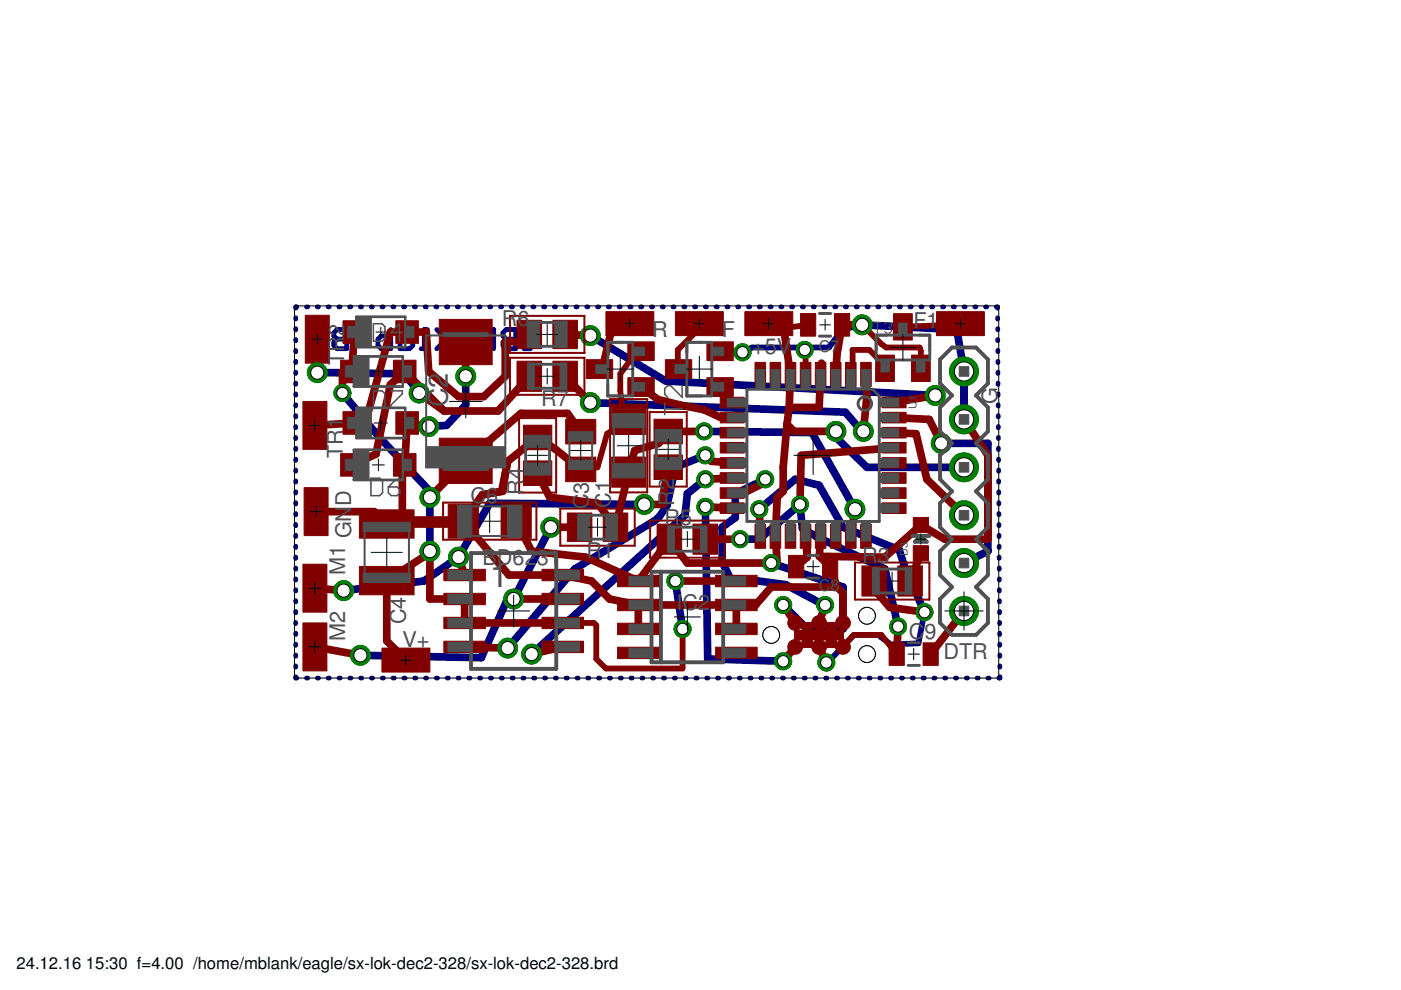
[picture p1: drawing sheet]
<svg xmlns="http://www.w3.org/2000/svg" width="297mm" height="210mm" viewBox="0 0 297 210" stroke-linecap="round" stroke-linejoin="round" font-family="sans-serif">
<defs><g id="words">
<text font-size="7.2" fill="#505050" x="103.8" y="124.5">1</text>
<text font-size="5.7" fill="#505050" x="94.9" y="86.4" transform="rotate(-90 94.9 86.4)">C2</text>
<g font-size="4.6" fill="#505050">
<text x="73" y="71.2" transform="rotate(-90 73 71.2)">2</text>
<text x="106.4" y="69.1">R</text>
<text x="109.7" y="69.1">6</text>
<text x="138.3" y="71.5">R</text>
<text x="153" y="71.5">F</text>
<text x="193.6" y="69.5">F1</text>
<text x="73" y="77.3" transform="rotate(-90 73 77.3)">TR</text>
<text x="159.5" y="75.1">+5V</text>
<text x="114.7" y="86.1">R7</text>
<text x="211.5" y="85.6" transform="rotate(-90 211.5 85.6)">G</text>
<text x="72.7" y="97.1" transform="rotate(-90 72.7 97.1)">TR1</text>
<text x="74.5" y="107.3" transform="rotate(-90 74.5 107.3)">D</text>
<text x="99.8" y="106.7">C6</text>
<text x="110.9" y="104.9" transform="rotate(-90 110.9 104.9)">R4</text>
<text x="124.9" y="108" transform="rotate(-90 124.9 108)">C3</text>
<text x="129.5" y="107.7" transform="rotate(-90 129.5 107.7)">C</text>
<text x="129.5" y="104.4" transform="rotate(-90 129.5 104.4)">1</text>
<text x="142.9" y="107.2" transform="rotate(-90 142.9 107.2)">R2</text>
<text x="140.9" y="111.2">R5</text>
<text x="74.5" y="114.2" transform="rotate(-90 74.5 114.2)">GN</text>
<text x="102.3" y="119.9">BD6231</text>
<text x="124.4" y="118.3">R1</text>
<text x="182.8" y="119.4">R3</text>
<text x="73.2" y="121.9" transform="rotate(-90 73.2 121.9)">M1</text>
<text x="143.4" y="129.3">IC2</text>
<text x="73.2" y="135.8" transform="rotate(-90 73.2 135.8)">M2</text>
<text x="85.3" y="137.3">V+</text>
<text x="86.1" y="132.3" transform="rotate(-90 86.1 132.3)">C4</text>
<text x="192.7" y="135.4">C9</text>
<text x="200" y="139.7">DTR</text>
</g>
<g font-size="3.5">
<text x="3.5" y="205.4">24.12.16</text>
<text x="18.2" y="205.4">15:30 f=4.00 /home/mblank/eagle/sx-lok-dec2-328/sx-lok-dec2-328.brd</text>
</g>
<g font-size="3.4" fill="#505050">
<text x="173.6" y="74.6">C7</text>
<text x="173.6" y="125.4">C8</text>
</g>
<g font-size="2.3" fill="#505050">
<text x="194.3" y="86.8" transform="rotate(-90 194.3 86.8)">U1</text>
<text x="192.5" y="117.9" transform="rotate(-90 192.5 117.9)">D3</text>
</g>
</g></defs>
<g fill="none" stroke="#000080" stroke-width="1">
<path d="M62.7 67.4v.2M62.7 69.7v.3M62.7 72v.3M62.7 74.3v.3M62.7 76.6v.3M62.7 78.9v.3M62.9 65.1h-.2v.2M65 65.1h.2M66.8 69.9h2v4h-2l-.7-.6v-.7l.7-.7-.7-.7v-.7zM66.8 71.9h2M67.3 65.1h.2M69.6 65.1h.2"/>
<path d="M70.8 70.5l.7-.6h2v4h-2l-.7-.6v-.7l.7-.7-.7-.7zM71.5 71.9h2M71.8 65.1h.3M74.1 65.1h.3M76.4 65.1h.3M78.7 65.1h.3M81 65.1h.2M82.8 69.9v4h-2l-.7-.6v-1.4l.7-.7h2M83.3 65.1h.2M84.8 71.2v2.7h2l.7-.6v-2.1M85.6 65.1h.2M87.8 65.1h.3"/>
<path d="M89.3 73.9h1.3M90.1 65.1h.3M90.6 69.9h-.6v4M92.4 65.1h.2M92.6 69.9l2.7 2.7M94.6 71.9l-2 2M94.7 65.1h.2M95.3 69.9v4M97 65.1h.2M99.3 65.1h.2M101.5 65.1h.3M102 73.9v-4l1.3 1.3 1.4-1.3v4"/>
<path d="M103.8 65.1h.3M106.1 65.1h.3M106.6 70.5l.7-.6h2v4h-2l-.7-.6v-.7l.7-.7-.7-.7zM107.3 71.9h2M108.4 65.1h.2M110.7 65.1h.2M111.1 73.9h1.4M111.1 69.9h1.4M111.8 69.9v4M113 65.1h.2M115.3 65.1h.2M117.5 65.1h.3"/>
<path d="M119.8 65.1h.3M122.1 65.1h.3M124.4 65.1h.3M126.7 65.1h.2M129 65.1h.2M131.3 65.1h.2M133.5 65.1h.3M135.8 65.1h.3M138.1 65.1h.3M140.4 65.1h.3M142.7 65.1h.2M145 65.1h.2"/>
<path d="M147.3 65.1h.2M149.5 65.1h.3M151.8 65.1h.3M154.1 65.1h.3M156.4 65.1h.3M158.7 65.1h.2M161 65.1h.2M163.3 65.1h.2M165.5 65.1h.3M167.8 65.1h.3M170.1 65.1h.3M172.4 65.1h.3"/>
<path d="M174.7 65.1h.2M177 65.1h.2M179.2 65.1h.3M181.5 65.1h.3M183.8 65.1h.3M186.1 65.1h.3M188.4 65.1h.2M190.7 65.1h.2M193 65.1h.2M195.2 65.1h.3M197.5 65.1h.3M199.8 65.1h.3"/>
<path d="M202.1 65.1h.3M204.4 65.1h.2M206.7 65.1h.2M209 65.1h.2M211.2 65.1h.3v.2M211.5 67.4v.2M211.5 69.7v.3M211.5 72v.3M211.6 74.3v.3M211.6 76.6v.3M211.6 78.9v.3M62.7 81.2v.3"/>
<path d="M62.7 83.5v.3M62.7 85.8v.3M62.7 88.1v.3M62.7 90.4v.3M62.7 92.7v.3M62.7 95v.3M62.7 97.3v.3M62.7 99.7v.2M211.6 81.2v.3M211.6 83.5v.3M211.6 85.8v.3M211.6 88.1v.3"/>
<path d="M211.7 90.4v.3M211.7 92.7v.3M211.7 95v.3M211.7 97.3v.3M211.7 99.7v.2M62.7 102v.2M62.7 104.3v.2M62.7 106.6v.2M62.7 108.9v.3M62.7 111.2v.3M62.7 113.5v.3M62.7 115.8v.3"/>
<path d="M62.7 118.1v.3M211.7 102v.2M211.8 104.3v.2M211.8 106.6v.2M211.8 108.9v.3M211.8 111.2v.3M211.8 113.5v.3M211.8 115.8v.3M211.8 118.1v.3M62.7 120.4v.3M62.7 122.7v.3M62.7 125v.3"/>
<path d="M62.7 127.3v.3M62.7 129.6v.3M62.7 132v.2M62.7 134.3v.2M62.7 136.6v.2M62.7 138.9v.2M211.9 120.4v.3M211.9 122.7v.3M211.9 125v.3M211.9 127.3v.3M211.9 129.6v.3M211.9 132v.2"/>
<path d="M211.9 134.3v.2M212 136.6v.2M212 138.9v.2M62.7 143.5v.3h.2M62.7 141.2v.3M65 143.8h.3M67.3 143.8h.2M69.6 143.8h.2M71.9 143.8h.2M74.2 143.8h.2M76.5 143.8h.2M78.7 143.8h.3"/>
<path d="M81 143.8h.3M83.3 143.8h.3M85.6 143.8h.3M87.9 143.8h.3M90.2 143.8h.3M92.5 143.8h.3M94.8 143.8h.3M97.1 143.8h.2M99.4 143.8h.3M101.7 143.8h.2M104 143.8h.2M106.3 143.8h.2"/>
<path d="M108.6 143.8h.2M110.8 143.8h.3M113.1 143.8h.3M115.4 143.8h.3M117.7 143.8h.3M120 143.8h.3M122.3 143.8h.3M124.6 143.8h.3M126.9 143.8h.3M129.2 143.8h.3M131.5 143.8h.2M133.8 143.8h.2"/>
<path d="M136.1 143.8h.2M138.4 143.8h.2M140.7 143.8h.2M143 143.8h.2M145.2 143.8h.3M147.5 143.8h.3M149.8 143.8h.3M152.1 143.8h.3M154.4 143.8h.3M156.7 143.8h.3M159 143.8h.3M161.3 143.8h.3"/>
<path d="M163.6 143.8h.3M165.9 143.8h.2M168.2 143.8h.2M170.5 143.8h.2M172.8 143.8h.2M175 143.8h.3M177.4 143.8h.2M179.6 143.8h.3M181.9 143.8h.3M184.2 143.8h.3M186.5 143.8h.3M188.8 143.8h.3"/>
<path d="M191.1 143.8h.3M193.4 143.8h.3M195.7 143.8h.3M198 143.8h.2M200.3 143.8h.2M202.6 143.8h.2M204.9 143.8h.2M207.2 143.8h.2M209.4 143.8h.3M212 141.2v.3M212 143.5v.3h-.2"/>
</g>
<g fill="none" stroke="#000080" stroke-width="1.6">
<path d="M67.3 79l18.5 .3 3.1 4M98.7 79.8v6.1l-4 4.3-3.8 .2M125.2 71.2l16 9.6 57.1 3M182.8 68.9l20.1 1 1.5 8.9v10.1M72.6 83.3l7.6 9.2 10.9 11.7v12.7M125.2 85.4l54 2 3.1 3.6 .7 .5M149.3 91.5l22.8 .2 9.2 16.3M149.5 96.5l-6.3 2.6-1.8 8.1-1.8 2.5-1 .8-16.7 10.1-14.3 16.8M177.2 91.5v1.2l6.6 6.4h20.6M199.6 94h9.9v22.9l-5.1 2.5M116.8 111.8l-7.9 15.2-1.5 .5-5.4 11.9-25.6-.5M136.6 107l-32.8-.3-6.6 11.4-7.3 5.1-17 2"/>
<path d="M149.5 107.5l.6 32.2 16 .5M149.5 101.6l-3.8 3.1-.5 4.5-32.5 29.5M156.9 114.3h4.1l8.6-7.3 .5 5 3.1 1.8 14.4 6.8 2.8 12.2M161 108l7.6-6.4 5.1 1.3 5 8.9 12 4.8 1 3.3 4.3 9.9M162.2 101.6l-6.3 3.1v5l-2.8 2.1v7.3l1.8 3.6 4 .2 7.7 1.1 8.1 4.3h.2M163.5 119.4l15.2 5.1v8.8h-7.6l-5-5M143.2 123.2l1.5 10.1"/>
</g>
<path d="M170.6 73.7v.5M182.8 68.9l-4.3 1-2.8 3.8h-16.3l-2 1M196 129.8l-1.3 6.6-5.8 .3-2.5-2.1h-5.4l-4.8 5.1-1 .8" fill="none" stroke="#000080" stroke-width="1.2"/>
<circle cx="204.4" cy="129.5" r="3" fill="#008000" stroke="#008000" stroke-width=".21"/>
<circle cx="204.4" cy="129.5" r="2.03" fill="#fff" stroke="#000" stroke-width=".21"/>
<circle cx="204.4" cy="119.4" r="3" fill="#008000" stroke="#008000" stroke-width=".21"/>
<circle cx="204.4" cy="119.4" r="2.03" fill="#fff" stroke="#000" stroke-width=".21"/>
<circle cx="204.4" cy="109.2" r="3" fill="#008000" stroke="#008000" stroke-width=".21"/>
<circle cx="204.4" cy="109.2" r="2.03" fill="#fff" stroke="#000" stroke-width=".21"/>
<circle cx="204.4" cy="99.1" r="3" fill="#008000" stroke="#008000" stroke-width=".21"/>
<circle cx="204.4" cy="99.1" r="2.03" fill="#fff" stroke="#000" stroke-width=".21"/>
<circle cx="204.4" cy="88.9" r="3" fill="#008000" stroke="#008000" stroke-width=".21"/>
<circle cx="204.4" cy="88.9" r="2.03" fill="#fff" stroke="#000" stroke-width=".21"/>
<circle cx="204.4" cy="78.8" r="3" fill="#008000" stroke="#008000" stroke-width=".21"/>
<circle cx="204.4" cy="78.8" r="2.03" fill="#fff" stroke="#000" stroke-width=".21"/>
<circle cx="98.7" cy="79.8" r="2.1" fill="#008000" stroke="#008000" stroke-width=".21"/>
<circle cx="98.7" cy="79.8" r="1.4" fill="#fff" stroke="#000" stroke-width=".21"/>
<circle cx="90.9" cy="90.4" r="2.1" fill="#008000" stroke="#008000" stroke-width=".21"/>
<circle cx="90.9" cy="90.4" r="1.4" fill="#fff" stroke="#000" stroke-width=".21"/>
<circle cx="182.8" cy="68.9" r="2.1" fill="#008000" stroke="#008000" stroke-width=".21"/>
<circle cx="182.8" cy="68.9" r="1.4" fill="#fff" stroke="#000" stroke-width=".21"/>
<circle cx="157.4" cy="74.7" r="1.8" fill="#008000" stroke="#008000" stroke-width=".21"/>
<circle cx="157.4" cy="74.7" r="1.21" fill="#fff" stroke="#000" stroke-width=".21"/>
<circle cx="170.6" cy="74.2" r="1.8" fill="#008000" stroke="#008000" stroke-width=".21"/>
<circle cx="170.6" cy="74.2" r="1.21" fill="#fff" stroke="#000" stroke-width=".21"/>
<circle cx="166.1" cy="128.3" r="1.8" fill="#008000" stroke="#008000" stroke-width=".21"/>
<circle cx="166.1" cy="128.3" r="1.21" fill="#fff" stroke="#000" stroke-width=".21"/>
<circle cx="163.5" cy="119.4" r="1.8" fill="#008000" stroke="#008000" stroke-width=".21"/>
<circle cx="163.5" cy="119.4" r="1.21" fill="#fff" stroke="#000" stroke-width=".21"/>
<circle cx="177.2" cy="91.5" r="2.1" fill="#008000" stroke="#008000" stroke-width=".21"/>
<circle cx="177.2" cy="91.5" r="1.4" fill="#fff" stroke="#000" stroke-width=".21"/>
<circle cx="91.1" cy="116.9" r="2.1" fill="#008000" stroke="#008000" stroke-width=".21"/>
<circle cx="91.1" cy="116.9" r="1.4" fill="#fff" stroke="#000" stroke-width=".21"/>
<circle cx="91.1" cy="105.4" r="2.1" fill="#008000" stroke="#008000" stroke-width=".21"/>
<circle cx="91.1" cy="105.4" r="1.4" fill="#fff" stroke="#000" stroke-width=".21"/>
<circle cx="143.2" cy="123.2" r="1.8" fill="#008000" stroke="#008000" stroke-width=".21"/>
<circle cx="143.2" cy="123.2" r="1.21" fill="#fff" stroke="#000" stroke-width=".21"/>
<circle cx="144.7" cy="133.3" r="1.8" fill="#008000" stroke="#008000" stroke-width=".21"/>
<circle cx="144.7" cy="133.4" r="1.21" fill="#fff" stroke="#000" stroke-width=".21"/>
<circle cx="72.6" cy="83.3" r="1.8" fill="#008000" stroke="#008000" stroke-width=".21"/>
<circle cx="72.6" cy="83.3" r="1.21" fill="#fff" stroke="#000" stroke-width=".21"/>
<circle cx="72.9" cy="125.2" r="2.1" fill="#008000" stroke="#008000" stroke-width=".21"/>
<circle cx="72.9" cy="125.2" r="1.4" fill="#fff" stroke="#000" stroke-width=".21"/>
<circle cx="97.2" cy="118.1" r="2.1" fill="#008000" stroke="#008000" stroke-width=".21"/>
<circle cx="97.2" cy="118.1" r="1.4" fill="#fff" stroke="#000" stroke-width=".21"/>
<circle cx="136.6" cy="107" r="2.1" fill="#008000" stroke="#008000" stroke-width=".21"/>
<circle cx="136.6" cy="107" r="1.4" fill="#fff" stroke="#000" stroke-width=".21"/>
<circle cx="108.9" cy="127" r="2.1" fill="#008000" stroke="#008000" stroke-width=".21"/>
<circle cx="108.9" cy="127" r="1.4" fill="#fff" stroke="#000" stroke-width=".21"/>
<circle cx="116.8" cy="111.8" r="2.1" fill="#008000" stroke="#008000" stroke-width=".21"/>
<circle cx="116.8" cy="111.8" r="1.4" fill="#fff" stroke="#000" stroke-width=".21"/>
<circle cx="76.4" cy="138.9" r="2.1" fill="#008000" stroke="#008000" stroke-width=".21"/>
<circle cx="76.4" cy="138.9" r="1.4" fill="#fff" stroke="#000" stroke-width=".21"/>
<circle cx="169.6" cy="107" r="1.8" fill="#008000" stroke="#008000" stroke-width=".21"/>
<circle cx="169.6" cy="107" r="1.21" fill="#fff" stroke="#000" stroke-width=".21"/>
<circle cx="156.9" cy="114.3" r="1.8" fill="#008000" stroke="#008000" stroke-width=".21"/>
<circle cx="156.9" cy="114.3" r="1.21" fill="#fff" stroke="#000" stroke-width=".21"/>
<circle cx="190.4" cy="132.8" r="1.8" fill="#008000" stroke="#008000" stroke-width=".21"/>
<circle cx="190.4" cy="132.8" r="1.21" fill="#fff" stroke="#000" stroke-width=".21"/>
<circle cx="166.1" cy="140.2" r="1.8" fill="#008000" stroke="#008000" stroke-width=".21"/>
<circle cx="166.1" cy="140.2" r="1.21" fill="#fff" stroke="#000" stroke-width=".21"/>
<circle cx="149.5" cy="107.5" r="1.8" fill="#008000" stroke="#008000" stroke-width=".21"/>
<circle cx="149.5" cy="107.5" r="1.21" fill="#fff" stroke="#000" stroke-width=".21"/>
<circle cx="162.2" cy="101.6" r="1.8" fill="#008000" stroke="#008000" stroke-width=".21"/>
<circle cx="162.2" cy="101.6" r="1.21" fill="#fff" stroke="#000" stroke-width=".21"/>
<circle cx="174.9" cy="128.3" r="1.8" fill="#008000" stroke="#008000" stroke-width=".21"/>
<circle cx="174.9" cy="128.3" r="1.21" fill="#fff" stroke="#000" stroke-width=".21"/>
<circle cx="196" cy="129.8" r="1.8" fill="#008000" stroke="#008000" stroke-width=".21"/>
<circle cx="196" cy="129.8" r="1.21" fill="#fff" stroke="#000" stroke-width=".21"/>
<circle cx="175.2" cy="140.5" r="1.8" fill="#008000" stroke="#008000" stroke-width=".21"/>
<circle cx="175.2" cy="140.5" r="1.21" fill="#fff" stroke="#000" stroke-width=".21"/>
<circle cx="161" cy="108" r="1.8" fill="#008000" stroke="#008000" stroke-width=".21"/>
<circle cx="161" cy="108" r="1.21" fill="#fff" stroke="#000" stroke-width=".21"/>
<circle cx="199.6" cy="94" r="2.1" fill="#008000" stroke="#008000" stroke-width=".21"/>
<circle cx="199.6" cy="94" r="1.4" fill="#fff" stroke="#000" stroke-width=".21"/>
<circle cx="149.5" cy="96.5" r="1.8" fill="#008000" stroke="#008000" stroke-width=".21"/>
<circle cx="149.5" cy="96.5" r="1.21" fill="#fff" stroke="#000" stroke-width=".21"/>
<circle cx="107.6" cy="137.4" r="2.1" fill="#008000" stroke="#008000" stroke-width=".21"/>
<circle cx="107.6" cy="137.4" r="1.4" fill="#fff" stroke="#000" stroke-width=".21"/>
<circle cx="149.3" cy="91.5" r="1.8" fill="#008000" stroke="#008000" stroke-width=".21"/>
<circle cx="149.3" cy="91.5" r="1.21" fill="#fff" stroke="#000" stroke-width=".21"/>
<circle cx="181.3" cy="108" r="2.1" fill="#008000" stroke="#008000" stroke-width=".21"/>
<circle cx="181.3" cy="108" r="1.4" fill="#fff" stroke="#000" stroke-width=".21"/>
<circle cx="198.3" cy="83.8" r="2.1" fill="#008000" stroke="#008000" stroke-width=".21"/>
<circle cx="198.3" cy="83.8" r="1.4" fill="#fff" stroke="#000" stroke-width=".21"/>
<circle cx="125.2" cy="71.2" r="2.1" fill="#008000" stroke="#008000" stroke-width=".21"/>
<circle cx="125.2" cy="71.2" r="1.4" fill="#fff" stroke="#000" stroke-width=".21"/>
<circle cx="125.2" cy="85.4" r="2.1" fill="#008000" stroke="#008000" stroke-width=".21"/>
<circle cx="125.2" cy="85.4" r="1.4" fill="#fff" stroke="#000" stroke-width=".21"/>
<circle cx="183" cy="91.5" r="2.1" fill="#008000" stroke="#008000" stroke-width=".21"/>
<circle cx="183" cy="91.5" r="1.4" fill="#fff" stroke="#000" stroke-width=".21"/>
<circle cx="112.7" cy="138.7" r="2.1" fill="#008000" stroke="#008000" stroke-width=".21"/>
<circle cx="112.7" cy="138.7" r="1.4" fill="#fff" stroke="#000" stroke-width=".21"/>
<circle cx="149.5" cy="101.6" r="1.8" fill="#008000" stroke="#008000" stroke-width=".21"/>
<circle cx="149.5" cy="101.6" r="1.21" fill="#fff" stroke="#000" stroke-width=".21"/>
<circle cx="67.3" cy="79" r="2.1" fill="#008000" stroke="#008000" stroke-width=".21"/>
<circle cx="67.3" cy="79" r="1.4" fill="#fff" stroke="#000" stroke-width=".21"/>
<circle cx="88.9" cy="83.3" r="2.1" fill="#008000" stroke="#008000" stroke-width=".21"/>
<circle cx="88.9" cy="83.3" r="1.4" fill="#fff" stroke="#000" stroke-width=".21"/>
<g fill="#800000" stroke="#800000" stroke-width=".21">
<path d="M119.9 88.9h6.4v5.2h-6.4z"/>
<path d="M119.9 96.9h6.4v5.2h-6.4z"/>
<path d="M109.6 67.9h5.2v6h-5.2z"/>
<path d="M117.2 67.9h5.2v6h-5.2z"/>
<path d="M109.6 76.6h5.2v6.4h-5.2z"/>
<path d="M117.2 76.6h5.2v6.4h-5.2z"/>
<path d="M106.2 106.9h6.4v7.2h-6.4z"/>
<path d="M95 106.9h6.4v7.2h-6.4z"/>
<path d="M94.1 120.7h8.8v2.4h-8.8z"/>
<path d="M94.1 125.8h8.8v2.4h-8.8z"/>
<path d="M94.1 130.9h8.8v2.4h-8.8z"/>
<path d="M94.1 136h8.8v2.4h-8.8z"/>
<path d="M114.9 136h8.8v2.4h-8.8z"/>
<path d="M114.9 130.9h8.8v2.4h-8.8z"/>
<path d="M114.9 125.8h8.8v2.4h-8.8z"/>
<path d="M114.9 120.7h8.8v2.4h-8.8z"/>
<path d="M127.9 108.8h5.2v6h-5.2z"/>
<path d="M120.3 108.8h5.2v6h-5.2z"/>
<path d="M138.7 96.5h6v5.2h-6z"/>
<path d="M138.7 88.9h6v5.2h-6z"/>
<path d="M129.7 96.9h7.2v6.4h-7.2z"/>
<path d="M129.7 85.7h7.2v6.4h-7.2z"/>
<path d="M111 90.1h6v5.3h-6z"/>
<path d="M111 97.7h6v5.2h-6z"/>
<path d="M130.9 127.1h8.8v2.4h-8.8z"/>
<path d="M151.7 127.1h8.8v2.4h-8.8z"/>
<path d="M130.9 122h8.8v2.4h-8.8z"/>
<path d="M130.9 132.1h8.8v2.5h-8.8z"/>
<path d="M130.9 137.2h8.8v2.4h-8.8z"/>
<path d="M151.7 122h8.8v2.4h-8.8z"/>
<path d="M151.7 132.1h8.8v2.5h-8.8z"/>
<path d="M151.7 137.2h8.8v2.4h-8.8z"/>
<path d="M64.2 85.1h5.1v10.2h-5.1z"/>
<path d="M64.7 66.8h5.1v10.2h-5.1z"/>
<path d="M64.2 119.6h5.1v10.2h-5.1z"/>
<path d="M64.2 132.1h5.1v10.1h-5.1z"/>
<path d="M128.5 66.1h10.1v5.1h-10.1z"/>
<path d="M198.5 66.1h10.2v5.1h-10.2z"/>
<path d="M143.2 66.1h10.2v5.1h-10.2z"/>
<path d="M81 137.4h10.1v5.1h-10.1z"/>
<path d="M93.1 92.9h11.3v9.6h-11.3z"/>
<path d="M93.1 67.7h11.3v9.6h-11.3z"/>
<path d="M76.2 120.1h11.6v6h-11.6z"/>
<path d="M76.2 108.1h11.6v6h-11.6z"/>
<path d="M176.9 66.5h3.2v4.8h-3.2z"/>
<path d="M169.7 66.5h3.3v4.8h-3.3z"/>
<path d="M174.4 117.8h3.2v4.7h-3.2z"/>
<path d="M167.2 117.8h3.2v4.7h-3.2z"/>
<path d="M193.6 109.7h3.2v3.2h-3.2z"/>
<path d="M193.6 115.7h3.2v3.2h-3.2z"/>
<path d="M182.5 76.8h2.2v5.1h-2.2z"/>
<path d="M179.3 76.8h2.2v5.1h-2.2z"/>
<path d="M176.1 76.8h2.2v5.1h-2.2z"/>
<path d="M172.9 76.8h2.2v5.1h-2.2z"/>
<path d="M169.7 76.8h2.2v5.1h-2.2z"/>
<path d="M166.5 76.8h2.2v5.1h-2.2z"/>
<path d="M163.3 76.8h2.2v5.1h-2.2z"/>
<path d="M160.1 76.8h2.2v5.1h-2.2z"/>
<path d="M152.7 84.2h5.1v2.3h-5.1z"/>
<path d="M152.7 87.4h5.1v2.3h-5.1z"/>
<path d="M152.7 90.6h5.1v2.3h-5.1z"/>
<path d="M152.7 93.8h5.1v2.3h-5.1z"/>
<path d="M152.7 97h5.1v2.3h-5.1z"/>
<path d="M152.7 100.2h5.1v2.3h-5.1z"/>
<path d="M152.7 103.4h5.1v2.3h-5.1z"/>
<path d="M152.7 106.6h5.1v2.3h-5.1z"/>
<path d="M160.1 111.2h2.2v5h-2.2z"/>
<path d="M163.3 111.2h2.2v5h-2.2z"/>
<path d="M166.5 111.2h2.2v5h-2.2z"/>
<path d="M169.7 111.2h2.2v5h-2.2z"/>
<path d="M172.9 111.2h2.2v5h-2.2z"/>
<path d="M176.1 111.2h2.2v5h-2.2z"/>
<path d="M179.3 111.2h2.2v5h-2.2z"/>
<path d="M182.5 111.2h2.2v5h-2.2z"/>
<path d="M187 106.6h5.1v2.3h-5.1z"/>
<path d="M187 103.4h5.1v2.3h-5.1z"/>
<path d="M187 100.2h5.1v2.3h-5.1z"/>
<path d="M187 97h5.1v2.3h-5.1z"/>
<path d="M187 93.8h5.1v2.3h-5.1z"/>
<path d="M187 90.6h5.1v2.3h-5.1z"/>
<path d="M187 87.4h5.1v2.3h-5.1z"/>
<path d="M187 84.2h5.1v2.3h-5.1z"/>
<path d="M188.5 136.3h3.2v4.8h-3.2z"/>
<path d="M195.7 136.3h3.2v4.8h-3.2z"/>
<path d="M182.8 120h5.2v6.4h-5.2z"/>
<path d="M190.4 120h5.2v6.4h-5.2z"/>
<path d="M146.9 111.1h5.2v6.4h-5.2z"/>
<path d="M139.3 111.1h5.2v6.4h-5.2z"/>
<path d="M72.7 68h4.8v4.8h-4.8z"/>
<path d="M83.9 68h4.8v4.8h-4.8z"/>
<path d="M72.2 76.4h4.8v4.8h-4.8z"/>
<path d="M83.4 76.4h4.8v4.8h-4.8z"/>
<path d="M72.2 96.2h4.8v4.8h-4.8z"/>
<path d="M83.4 96.2h4.8v4.8h-4.8z"/>
<path d="M72.7 87.3h4.8v4.8h-4.8z"/>
<path d="M83.9 87.3h4.8v4.8h-4.8z"/>
<path d="M64.5 103.4h5.1v10.2h-5.1z"/>
<path d="M157.9 66.1h10.2v5.1h-10.2z"/>
<path d="M133.1 80.1h5.6v4h-5.6z"/>
<path d="M133.1 72.5h5.6v4h-5.6z"/>
<path d="M124.3 76.3h5.6v3.9h-5.6z"/>
<path d="M149.9 80.1h5.6v4h-5.6z"/>
<path d="M149.9 72.5h5.6v4h-5.6z"/>
<path d="M141.1 76.3h5.6v3.9h-5.6z"/>
<path d="M185.7 75.3h3.9v5.6h-3.9z"/>
<path d="M193.3 75.3h3.9v5.6h-3.9z"/>
<path d="M189.4 66.5h4v5.6h-4z"/>
</g>
<g fill="#800000" stroke="#800000" stroke-width=".21">
<circle cx="168.6" cy="132.1" r="1.57"/>
<circle cx="173.7" cy="132.1" r="1.57"/>
<circle cx="178.7" cy="132.1" r="1.57"/>
<circle cx="178.7" cy="137.2" r="1.57"/>
<circle cx="173.7" cy="137.2" r="1.57"/>
<circle cx="168.6" cy="137.2" r="1.57"/>
</g>
<g fill="none" stroke="#800000" stroke-width="1.6">
<path d="M67.3 71.9v7.1M75.1 70.4l-.5 8.4h-2v4.5M98.7 72.5v7.3M112.2 79.8l-6.6 7.3h-11.4M112.2 70.9l-.8 1.5h-4.3v7.4l-4.5 4.3h-5.4l-6.3-5.3-.5-8.4h-7.6l-4.9 17.5-2.8 1.8-8.3 .5M119.8 70.9l5.4 .3M119.8 79.8l5.4 5.6M133.5 68.6h3.8l-7.8 2.1-2.1 8.6-.3-1M163 68.6l3.3 2.1 1.3 8.7-.3 7M174.2 77l-.5 2.4h.3l-.3 7h-6.4M182.8 68.9h-4.3l-1 6.1-.3 4.4M183.6 79.4l.2 4.4-.8 7.7"/>
<path d="M88.9 83.3l5.3 3.8M90.9 90.4l-4.6-.7-.5 8.9-.5 .5v11.7l.5-.5h12.7l3.8-5.4M94.2 87.1l-8.4-8.3-3 2.8-3.1 14.7-5.1 2.3M107.6 97.8l6.4-5 3.8 2.5 5.3 4.2M107.6 97.8l-1.2 6.4-4.1 .7M107.6 97.8l-1 6.4-4.3 .7M123.1 91.5l-2.8-3.8h-9.9l-11.7 10-7.6 7.7M135.9 82.1l3.6 2.6 4.7 1.2 5.1 1 3.3 1.5 2.6 .1M141.7 99.1l-1 5.6v2.3h-4.1M149.3 91.5h-7.6l-2.1 2.5-5 1.5-1.3 4.6-2.8 11.7-3.8-5.1-10.2-1.3-2.5-5.1M149.5 96.5l.3 .5 1 .8 4.4 .3M166.9 90l-.8 9.1v5.1l-1.3 1.2-.4 8.3 .4 5.7h-19.1l-3.8-5.1-6.6 8.9-11.2-5.1-11.4-1.2-3.3-6.4"/>
<path d="M166.9 90l1.5 1.5h8.8M167.3 86.4l-.4 3.6M189.6 94.9l-19.7 1.6-.3 10.5M189.6 88.5l7.4 .4 2.6 5.1M189.6 91.7l4.6 .3 2.3 9.6 7.9 7.6M198.3 83.8l-8.7 1.5M204.4 88.9l5.1 7.6v17.8h-9.2l-5.1-3-7.6 6.8-13.9-.1M67 108.5h12.4l2.6 2.6h15.6l.6-.6M91.1 116.9v10.1h7.4v5.1h20.8M91.1 117.2l-9.1 5.9v12.8l4.1 4.1M97.2 118.1l1.3 3.8M98.2 110.5l9.7 11.4h13.7"/>
<path d="M102.3 104.9l-4.1 5.6M116.8 111.8h6.1M149.5 114.3h7.4M149.5 107.5l5.7 .2M155.2 101.3l-5.7 .3M161 108l.2 5.7M162.2 101.6l-1.2 1.3-3.3 1.6h-2.5M170.8 113.7l.3 4.4M171.1 114.3v3.8M171.1 118.1l-2.3 2M173.7 118l2.3 2.1 1.5 4.4M174 113.7l-.3 4.3"/>
<path d="M181.3 108l-.9 5.7M195.2 117.3l-2.2 5.9M66.8 124.7l6.1 .5M66.8 137.2l9.6 1.7M98.5 137.2l9.1 .2M108.9 127h10.4M119.3 121.9l6.1 1.3 3.8 3.8 6.1 1.3M119.3 137.2l-6.6 1.5M135.3 128.3v5M143.2 123.2h12.9M156.1 128.3v5M166.1 128.3l2.5 3.8"/>
<path d="M168.6 137.2l-2.5 3M173.7 137.2l1.5 3.3M174.9 128.3l-1.2 3.8M177.5 124.5h-14l-3.3 3.8h-24.9M177.5 124.5l1.2 1.2v6.4M185.4 123.2h-1.6l4.8 5.6 7.4 1M190.4 132.8l-.3 5.9M204.4 129.5l-7.1 9.2"/>
</g>
<path d="M135.9 74.5l-1.6 1-2.8 3.8v3.5l.5 4.1 .8 1 .5 1-4.6 3.1-2 7.1-3.6 .4M148.3 68.6v1l-4.6 4.6v3.9l.2 .2M152.7 74.5h2.4l2.3 .2M170.6 74.2l.2 1.2v4M171.3 68.9l-3.7 .5-1.3 1.3M182.8 68.9l4.1 4 1 .8h7.1l.2 .7v3.7M187.6 78.1v-.6l-3.3-3.3h-3.5v4.8l-.4 .4M203.6 68.6l-.3 .2-11.9 .5M152.7 82.1v.7l2.5 2.5M119.3 132.1h6.6l.5 .5v7.1l2.1 2h16.2v-8.4M178.7 137.2l2.3-2.6h5.9l3.2 4.1" fill="none" stroke="#800000" stroke-width="1.2"/>
<circle cx="204.4" cy="129.5" r="3" fill="#008000" stroke="#008000" stroke-width=".21"/>
<circle cx="204.4" cy="129.5" r="2.03" fill="#fff" stroke="#000" stroke-width=".21"/>
<circle cx="204.4" cy="119.4" r="3" fill="#008000" stroke="#008000" stroke-width=".21"/>
<circle cx="204.4" cy="119.4" r="2.03" fill="#fff" stroke="#000" stroke-width=".21"/>
<circle cx="204.4" cy="109.2" r="3" fill="#008000" stroke="#008000" stroke-width=".21"/>
<circle cx="204.4" cy="109.2" r="2.03" fill="#fff" stroke="#000" stroke-width=".21"/>
<circle cx="204.4" cy="99.1" r="3" fill="#008000" stroke="#008000" stroke-width=".21"/>
<circle cx="204.4" cy="99.1" r="2.03" fill="#fff" stroke="#000" stroke-width=".21"/>
<circle cx="204.4" cy="88.9" r="3" fill="#008000" stroke="#008000" stroke-width=".21"/>
<circle cx="204.4" cy="88.9" r="2.03" fill="#fff" stroke="#000" stroke-width=".21"/>
<circle cx="204.4" cy="78.8" r="3" fill="#008000" stroke="#008000" stroke-width=".21"/>
<circle cx="204.4" cy="78.8" r="2.03" fill="#fff" stroke="#000" stroke-width=".21"/>
<circle cx="98.7" cy="79.8" r="2.1" fill="#008000" stroke="#008000" stroke-width=".21"/>
<circle cx="98.7" cy="79.8" r="1.4" fill="#fff" stroke="#000" stroke-width=".21"/>
<circle cx="90.9" cy="90.4" r="2.1" fill="#008000" stroke="#008000" stroke-width=".21"/>
<circle cx="90.9" cy="90.4" r="1.4" fill="#fff" stroke="#000" stroke-width=".21"/>
<circle cx="182.8" cy="68.9" r="2.1" fill="#008000" stroke="#008000" stroke-width=".21"/>
<circle cx="182.8" cy="68.9" r="1.4" fill="#fff" stroke="#000" stroke-width=".21"/>
<circle cx="157.4" cy="74.7" r="1.8" fill="#008000" stroke="#008000" stroke-width=".21"/>
<circle cx="157.4" cy="74.7" r="1.21" fill="#fff" stroke="#000" stroke-width=".21"/>
<circle cx="170.6" cy="74.2" r="1.8" fill="#008000" stroke="#008000" stroke-width=".21"/>
<circle cx="170.6" cy="74.2" r="1.21" fill="#fff" stroke="#000" stroke-width=".21"/>
<circle cx="166.1" cy="128.3" r="1.8" fill="#008000" stroke="#008000" stroke-width=".21"/>
<circle cx="166.1" cy="128.3" r="1.21" fill="#fff" stroke="#000" stroke-width=".21"/>
<circle cx="163.5" cy="119.4" r="1.8" fill="#008000" stroke="#008000" stroke-width=".21"/>
<circle cx="163.5" cy="119.4" r="1.21" fill="#fff" stroke="#000" stroke-width=".21"/>
<circle cx="177.2" cy="91.5" r="2.1" fill="#008000" stroke="#008000" stroke-width=".21"/>
<circle cx="177.2" cy="91.5" r="1.4" fill="#fff" stroke="#000" stroke-width=".21"/>
<circle cx="91.1" cy="116.9" r="2.1" fill="#008000" stroke="#008000" stroke-width=".21"/>
<circle cx="91.1" cy="116.9" r="1.4" fill="#fff" stroke="#000" stroke-width=".21"/>
<circle cx="91.1" cy="105.4" r="2.1" fill="#008000" stroke="#008000" stroke-width=".21"/>
<circle cx="91.1" cy="105.4" r="1.4" fill="#fff" stroke="#000" stroke-width=".21"/>
<circle cx="143.2" cy="123.2" r="1.8" fill="#008000" stroke="#008000" stroke-width=".21"/>
<circle cx="143.2" cy="123.2" r="1.21" fill="#fff" stroke="#000" stroke-width=".21"/>
<circle cx="144.7" cy="133.3" r="1.8" fill="#008000" stroke="#008000" stroke-width=".21"/>
<circle cx="144.7" cy="133.4" r="1.21" fill="#fff" stroke="#000" stroke-width=".21"/>
<circle cx="72.6" cy="83.3" r="1.8" fill="#008000" stroke="#008000" stroke-width=".21"/>
<circle cx="72.6" cy="83.3" r="1.21" fill="#fff" stroke="#000" stroke-width=".21"/>
<circle cx="72.9" cy="125.2" r="2.1" fill="#008000" stroke="#008000" stroke-width=".21"/>
<circle cx="72.9" cy="125.2" r="1.4" fill="#fff" stroke="#000" stroke-width=".21"/>
<circle cx="97.2" cy="118.1" r="2.1" fill="#008000" stroke="#008000" stroke-width=".21"/>
<circle cx="97.2" cy="118.1" r="1.4" fill="#fff" stroke="#000" stroke-width=".21"/>
<circle cx="136.6" cy="107" r="2.1" fill="#008000" stroke="#008000" stroke-width=".21"/>
<circle cx="136.6" cy="107" r="1.4" fill="#fff" stroke="#000" stroke-width=".21"/>
<circle cx="108.9" cy="127" r="2.1" fill="#008000" stroke="#008000" stroke-width=".21"/>
<circle cx="108.9" cy="127" r="1.4" fill="#fff" stroke="#000" stroke-width=".21"/>
<circle cx="116.8" cy="111.8" r="2.1" fill="#008000" stroke="#008000" stroke-width=".21"/>
<circle cx="116.8" cy="111.8" r="1.4" fill="#fff" stroke="#000" stroke-width=".21"/>
<circle cx="76.4" cy="138.9" r="2.1" fill="#008000" stroke="#008000" stroke-width=".21"/>
<circle cx="76.4" cy="138.9" r="1.4" fill="#fff" stroke="#000" stroke-width=".21"/>
<circle cx="169.6" cy="107" r="1.8" fill="#008000" stroke="#008000" stroke-width=".21"/>
<circle cx="169.6" cy="107" r="1.21" fill="#fff" stroke="#000" stroke-width=".21"/>
<circle cx="156.9" cy="114.3" r="1.8" fill="#008000" stroke="#008000" stroke-width=".21"/>
<circle cx="156.9" cy="114.3" r="1.21" fill="#fff" stroke="#000" stroke-width=".21"/>
<circle cx="190.4" cy="132.8" r="1.8" fill="#008000" stroke="#008000" stroke-width=".21"/>
<circle cx="190.4" cy="132.8" r="1.21" fill="#fff" stroke="#000" stroke-width=".21"/>
<circle cx="166.1" cy="140.2" r="1.8" fill="#008000" stroke="#008000" stroke-width=".21"/>
<circle cx="166.1" cy="140.2" r="1.21" fill="#fff" stroke="#000" stroke-width=".21"/>
<circle cx="149.5" cy="107.5" r="1.8" fill="#008000" stroke="#008000" stroke-width=".21"/>
<circle cx="149.5" cy="107.5" r="1.21" fill="#fff" stroke="#000" stroke-width=".21"/>
<circle cx="162.2" cy="101.6" r="1.8" fill="#008000" stroke="#008000" stroke-width=".21"/>
<circle cx="162.2" cy="101.6" r="1.21" fill="#fff" stroke="#000" stroke-width=".21"/>
<circle cx="174.9" cy="128.3" r="1.8" fill="#008000" stroke="#008000" stroke-width=".21"/>
<circle cx="174.9" cy="128.3" r="1.21" fill="#fff" stroke="#000" stroke-width=".21"/>
<circle cx="196" cy="129.8" r="1.8" fill="#008000" stroke="#008000" stroke-width=".21"/>
<circle cx="196" cy="129.8" r="1.21" fill="#fff" stroke="#000" stroke-width=".21"/>
<circle cx="175.2" cy="140.5" r="1.8" fill="#008000" stroke="#008000" stroke-width=".21"/>
<circle cx="175.2" cy="140.5" r="1.21" fill="#fff" stroke="#000" stroke-width=".21"/>
<circle cx="161" cy="108" r="1.8" fill="#008000" stroke="#008000" stroke-width=".21"/>
<circle cx="161" cy="108" r="1.21" fill="#fff" stroke="#000" stroke-width=".21"/>
<circle cx="199.6" cy="94" r="2.1" fill="#008000" stroke="#008000" stroke-width=".21"/>
<circle cx="199.6" cy="94" r="1.4" fill="#fff" stroke="#000" stroke-width=".21"/>
<circle cx="149.5" cy="96.5" r="1.8" fill="#008000" stroke="#008000" stroke-width=".21"/>
<circle cx="149.5" cy="96.5" r="1.21" fill="#fff" stroke="#000" stroke-width=".21"/>
<circle cx="107.6" cy="137.4" r="2.1" fill="#008000" stroke="#008000" stroke-width=".21"/>
<circle cx="107.6" cy="137.4" r="1.4" fill="#fff" stroke="#000" stroke-width=".21"/>
<circle cx="149.3" cy="91.5" r="1.8" fill="#008000" stroke="#008000" stroke-width=".21"/>
<circle cx="149.3" cy="91.5" r="1.21" fill="#fff" stroke="#000" stroke-width=".21"/>
<circle cx="181.3" cy="108" r="2.1" fill="#008000" stroke="#008000" stroke-width=".21"/>
<circle cx="181.3" cy="108" r="1.4" fill="#fff" stroke="#000" stroke-width=".21"/>
<circle cx="198.3" cy="83.8" r="2.1" fill="#008000" stroke="#008000" stroke-width=".21"/>
<circle cx="198.3" cy="83.8" r="1.4" fill="#fff" stroke="#000" stroke-width=".21"/>
<circle cx="125.2" cy="71.2" r="2.1" fill="#008000" stroke="#008000" stroke-width=".21"/>
<circle cx="125.2" cy="71.2" r="1.4" fill="#fff" stroke="#000" stroke-width=".21"/>
<circle cx="125.2" cy="85.4" r="2.1" fill="#008000" stroke="#008000" stroke-width=".21"/>
<circle cx="125.2" cy="85.4" r="1.4" fill="#fff" stroke="#000" stroke-width=".21"/>
<circle cx="183" cy="91.5" r="2.1" fill="#008000" stroke="#008000" stroke-width=".21"/>
<circle cx="183" cy="91.5" r="1.4" fill="#fff" stroke="#000" stroke-width=".21"/>
<circle cx="112.7" cy="138.7" r="2.1" fill="#008000" stroke="#008000" stroke-width=".21"/>
<circle cx="112.7" cy="138.7" r="1.4" fill="#fff" stroke="#000" stroke-width=".21"/>
<circle cx="149.5" cy="101.6" r="1.8" fill="#008000" stroke="#008000" stroke-width=".21"/>
<circle cx="149.5" cy="101.6" r="1.21" fill="#fff" stroke="#000" stroke-width=".21"/>
<circle cx="67.3" cy="79" r="2.1" fill="#008000" stroke="#008000" stroke-width=".21"/>
<circle cx="67.3" cy="79" r="1.4" fill="#fff" stroke="#000" stroke-width=".21"/>
<circle cx="88.9" cy="83.3" r="2.1" fill="#008000" stroke="#008000" stroke-width=".21"/>
<circle cx="88.9" cy="83.3" r="1.4" fill="#fff" stroke="#000" stroke-width=".21"/>
<g fill="#800000" stroke="#800000" stroke-width=".21">
<path d="M108 66.9h16v.1l-15.9 .1z"/>
<path d="M123.8 66.9h.2v8h-.2z"/>
<path d="M108 74.8l16-.1v.2h-15.9z"/>
<path d="M108 66.9h.2v8h-.2z"/>
<path d="M108 75.8h16v.1l-15.9 .1z"/>
<path d="M108 83.7l16-.1v.2h-15.9z"/>
<path d="M108 75.8h.2v8h-.2z"/>
<path d="M123.8 75.8h.2v8h-.2z"/>
<path d="M93.8 114.4l20-.1v.2h-19.9z"/>
<path d="M93.8 106.5h20v.1l-19.9 .1z"/>
<path d="M113.6 106.5h.2v8h-.2z"/>
<path d="M93.8 106.5h.2v8h-.2z"/>
<path d="M118.7 115.7l15.9-.1 .1 .1-16 .1z"/>
<path d="M118.7 107.8h.2l-.1 8-.1-.1z"/>
<path d="M118.7 107.8l15.9-.1 .1 .2h-16z"/>
<path d="M134.5 107.8h.2l-.1 8-.1-.1z"/>
<path d="M137.7 87.3h.1v16l-.2-.1z"/>
<path d="M137.7 87.3h7.9l.1 .1-8 .1z"/>
<path d="M145.5 87.3h.2l-.1 16-.1-.1z"/>
<path d="M137.6 103.1h8l.1 .1-8 .1z"/>
<path d="M129.2 84.6h.3l-.1 19.9-.2-.1z"/>
<path d="M137.1 84.6h.2v19.9l-.2-.1z"/>
<path d="M129.2 104.4l8.1-.1v.1l-8 .1z"/>
<path d="M129.2 84.6l8.1-.1v.2h-8z"/>
<path d="M117.8 88.6h.2v15.9h-.2z"/>
<path d="M110 104.4l8-.1v.2h-8z"/>
<path d="M110 88.6h.2l-.1 15.9h-.1z"/>
<path d="M110 88.6l8-.1v.2l-8 .1z"/>
<path d="M181.2 119.2h15.9v.1l-15.9 .1z"/>
<path d="M181.2 127.1l15.9-.1v.2h-15.9z"/>
<path d="M181.2 119.2h.2l-.1 8h-.1z"/>
<path d="M196.9 119.2h.2v8h-.2z"/>
<path d="M137.7 118.2l16-.1v.2h-15.9z"/>
<path d="M137.7 110.3h16v.1l-15.9 .1z"/>
<path d="M153.5 110.3h.2v8h-.2z"/>
<path d="M137.7 110.3h.2v8h-.2z"/>
<path d="M168.6 135.6h1.6z"/>
<path d="M170.1 135.6l.1 1.6z"/>
<path d="M170.1 137.1l2 .1z"/>
<path d="M172 135.6l.1 1.6z"/>
<path d="M172 135.6h3.3z"/>
<path d="M175.2 135.6l.1 1.6z"/>
<path d="M175.2 137.1l2 .1z"/>
<path d="M177.1 135.6l.1 1.6z"/>
<path d="M177.1 135.6h1.7z"/>
<path d="M178.7 133.6l.1 2.1z"/>
<path d="M177.1 133.6l1.7 .1z"/>
<path d="M177.1 132.1l.1 1.6z"/>
<path d="M175.2 132.1h2z"/>
<path d="M175.2 132.1l.1 1.6z"/>
<path d="M172 133.6l3.3 .1z"/>
<path d="M172 132.1l.1 1.6z"/>
<path d="M170.1 132.1h2z"/>
<path d="M170.1 132.1l.1 1.6z"/>
<path d="M168.6 133.6l1.6 .1z"/>
<path d="M168.6 133.6v2.1z"/>
<path d="M170.1 137.1h2z"/>
<path d="M175.2 137.1h2z"/>
<path d="M170.1 137l2 .1z"/>
<path d="M175.2 137l2 .1z"/>
<path d="M170.1 136.9l2 .1z"/>
<path d="M175.2 136.9l2 .1z"/>
<path d="M170.1 136.8l2 .1z"/>
<path d="M175.2 136.8l2 .1z"/>
<path d="M170.1 136.8h2z"/>
<path d="M175.2 136.8h2z"/>
<path d="M170.1 136.7l2 .1z"/>
<path d="M175.2 136.7l2 .1z"/>
<path d="M170.1 136.6l2 .1z"/>
<path d="M175.2 136.6l2 .1z"/>
<path d="M170.1 136.6h2z"/>
<path d="M175.2 136.6h2z"/>
<path d="M170.1 136.5l2 .1z"/>
<path d="M175.2 136.5l2 .1z"/>
<path d="M170.1 136.4l2 .1z"/>
<path d="M175.2 136.4l2 .1z"/>
<path d="M170.1 136.4h2z"/>
<path d="M175.2 136.4h2z"/>
<path d="M170.1 136.3l2 .1z"/>
<path d="M175.2 136.3l2 .1z"/>
<path d="M170.1 136.2l2 .1z"/>
<path d="M175.2 136.2l2 .1z"/>
<path d="M170.1 136.1l2 .1z"/>
<path d="M175.2 136.1l2 .1z"/>
<path d="M170.1 136.1h2z"/>
<path d="M175.2 136.1h2z"/>
<path d="M170.1 136l2 .1z"/>
<path d="M175.2 136l2 .1z"/>
<path d="M170.1 135.9l2 .1z"/>
<path d="M175.2 135.9l2 .1z"/>
<path d="M170.1 135.9h2z"/>
<path d="M175.2 135.9h2z"/>
<path d="M170.1 135.8l2 .1z"/>
<path d="M175.2 135.8l2 .1z"/>
<path d="M170.1 135.7l2 .1z"/>
<path d="M175.2 135.7l2 .1z"/>
<path d="M170.1 135.7h2z"/>
<path d="M175.2 135.7h2z"/>
<path d="M170.1 135.6l2 .1z"/>
<path d="M175.2 135.6l2 .1z"/>
<path d="M168.6 135.5l10.2 .1z"/>
<path d="M168.6 135.4l10.2 .1z"/>
<path d="M168.6 135.4h10.2z"/>
<path d="M168.6 135.3l10.2 .1z"/>
<path d="M168.6 135.2l10.2 .1z"/>
<path d="M168.6 135.2h10.2z"/>
<path d="M168.6 135.1l10.2 .1z"/>
<path d="M168.6 135l10.2 .1z"/>
<path d="M168.6 135h10.2z"/>
<path d="M168.6 134.9l10.2 .1z"/>
<path d="M168.6 134.8l10.2 .1z"/>
<path d="M168.6 134.7l10.2 .1z"/>
<path d="M168.6 134.7h10.2z"/>
<path d="M168.6 134.6l10.2 .1z"/>
<path d="M168.6 134.5l10.2 .1z"/>
<path d="M168.6 134.5h10.2z"/>
<path d="M168.6 134.4l10.2 .1z"/>
<path d="M168.6 134.3l10.2 .1z"/>
<path d="M168.6 134.3h10.2z"/>
<path d="M168.6 134.2l10.2 .1z"/>
<path d="M168.6 134.1l10.2 .1z"/>
<path d="M168.6 134l10.2 .1z"/>
<path d="M168.6 134h10.2z"/>
<path d="M168.6 133.9l10.2 .1z"/>
<path d="M168.6 133.8l10.2 .1z"/>
<path d="M168.6 133.8h10.2z"/>
<path d="M168.6 133.7l10.2 .1z"/>
<path d="M170.1 133.6l2 .1z"/>
<path d="M175.2 133.6l2 .1z"/>
<path d="M170.1 133.6h2z"/>
<path d="M175.2 133.6h2z"/>
<path d="M170.1 133.5l2 .1z"/>
<path d="M175.2 133.5l2 .1z"/>
<path d="M170.1 133.4l2 .1z"/>
<path d="M175.2 133.4l2 .1z"/>
<path d="M170.1 133.3l2 .1z"/>
<path d="M175.2 133.3l2 .1z"/>
<path d="M170.1 133.3h2z"/>
<path d="M175.2 133.3h2z"/>
<path d="M170.1 133.2l2 .1z"/>
<path d="M175.2 133.2l2 .1z"/>
<path d="M170.1 133.1l2 .1z"/>
<path d="M175.2 133.1l2 .1z"/>
<path d="M170.1 133.1h2z"/>
<path d="M175.2 133.1h2z"/>
<path d="M170.1 133l2 .1z"/>
<path d="M175.2 133l2 .1z"/>
<path d="M170.1 132.9l2 .1z"/>
<path d="M175.2 132.9l2 .1z"/>
<path d="M170.1 132.9h2z"/>
<path d="M175.2 132.9h2z"/>
<path d="M170.1 132.8l2 .1z"/>
<path d="M175.2 132.8l2 .1z"/>
<path d="M170.1 132.7l2 .1z"/>
<path d="M175.2 132.7l2 .1z"/>
<path d="M170.1 132.7h2z"/>
<path d="M175.2 132.7h2z"/>
<path d="M170.1 132.6l2 .1z"/>
<path d="M175.2 132.6l2 .1z"/>
<path d="M170.1 132.5l2 .1z"/>
<path d="M175.2 132.5l2 .1z"/>
<path d="M170.1 132.4l2 .1z"/>
<path d="M175.2 132.4l2 .1z"/>
<path d="M170.1 132.4h2z"/>
<path d="M175.2 132.4h2z"/>
<path d="M170.1 132.3l2 .1z"/>
<path d="M175.2 132.3l2 .1z"/>
<path d="M170.1 132.2l2 .1z"/>
<path d="M175.2 132.2l2 .1z"/>
<path d="M170.1 132.2h2z"/>
<path d="M175.2 132.2h2z"/>
<path d="M170.1 132.1l2 .1z"/>
<path d="M175.2 132.1l2 .1z"/>
</g>
<g fill="none" stroke="#505050" stroke-width=".61">
<path d="M113.2 77.2h5.7M114.4 68.4h3.3M114.4 73.4h3.3M128.9 72.6h5.3v11.3h-5.3zM145.6 72.6h5.3v11.3h-5.3zM173.7 71.3h2.4M173.7 66.5h2.4M185.8 71.1h11.3v5.2h-11.3zM111.4 94.9v3.3M113.2 82.3h5.7M116.5 94.9v3.3M139.1 93.6v3.3"/>
<path d="M144.2 93.6v3.3M158.4 82.5h26.6l1.4 1.4v26.7h-28zM125.1 114.3h3.2M125.1 109.2h3.2M142.9 116.9h5.7M142.9 111.8h5.7M171.2 117.8h2.4M171.2 122.6h2.4M186.3 120.6h5.7M186.3 125.7h5.7M192.5 136.3h2.4M192.5 141.1h2.4"/>
<circle cx="183.4" cy="85.6" r="1.44"/>
</g>
<path d="M199.3 76.2l2.5-2.5h5.1l2.6 2.5v5.1l-2.6 2.5 2.6 2.6v5.1l-2.6 2.5 2.6 2.5v5.1l-2.6 2.6 2.6 2.5v5.1l-2.6 2.5 2.6 2.6v5l-2.6 2.6 2.6 2.5v5.1l-2.6 2.5h-5.1l-2.5-2.5v-5.1l2.5-2.5-2.5-2.6v-5l2.5-2.6-2.5-2.5v-5.1l2.5-2.5-2.5-2.6v-5.1l2.5-2.5-2.5-2.5v-5.1l2.5-2.6-2.5-2.5zM99.9 117.3h18v24.5h-18zM193.4 113.6h3.7M195.2 113.6l-1.2 1.3h2.5l-1.3-1.3M138.1 121.2h15.2v19.2h-15.2zM140.1 121.2v19.2" fill="none" stroke="#505050" stroke-width=".83"/>
<path d="M75 75.6h10.4v6.4h-10.4zM75.5 67.2h10.4v6.4h-10.4zM75 95.4h10.4v6.4h-10.4zM75.5 86.5h10.4v6.4h-10.4z" fill="none" stroke="#505050" stroke-width=".51"/>
<path d="M90.4 71.1h16.7v28h-16.7zM120.7 91.8v7.4M125.5 91.8v7.4M130.1 90.7v7.7M136.4 90.7v7.7M77.3 111v12.2M86.7 111v12.2M100 113.6h7.7M100 107.4h7.7" fill="none" stroke="#505050" stroke-width=".42"/>
<g fill="#505050" stroke="#505050" stroke-width=".21">
<path d="M120.5 91.5h5.2v2h-5.2z"/>
<path d="M120.5 97.5h5.2v2h-5.2z"/>
<path d="M117.6 68.1h2.6v5.6h-2.6z"/>
<path d="M111.8 68.1h2.5v5.6h-2.5z"/>
<path d="M111.8 76.9h1.5v5.7h-1.5z"/>
<path d="M118.7 76.9h1.5v5.7h-1.5z"/>
<path d="M107.6 107.1h3v6.8h-3z"/>
<path d="M97 107.1h3v6.8h-3z"/>
<path d="M95 120.9h4.5v2h-4.5z"/>
<path d="M95 126h4.5v2h-4.5z"/>
<path d="M95 131.1h4.5v2h-4.5z"/>
<path d="M95 136.2h4.5v2h-4.5z"/>
<path d="M118.3 136.2h4.6v2h-4.6z"/>
<path d="M118.3 131.1h4.6v2h-4.6z"/>
<path d="M118.3 126h4.6v2h-4.6z"/>
<path d="M118.3 120.9h4.6v2h-4.6z"/>
<path d="M122.5 109h2.6v5.6h-2.6z"/>
<path d="M128.4 109h2.5v5.6h-2.5z"/>
<path d="M138.9 91.1h5.6v2.5h-5.6z"/>
<path d="M138.9 96.9h5.6v2.6h-5.6z"/>
<path d="M129.9 98.3h6.8v3h-6.8z"/>
<path d="M129.9 87.7h6.8v3h-6.8z"/>
<path d="M111.2 98.2h5.6v2.6h-5.6z"/>
<path d="M111.2 92.3h5.6v2.6h-5.6z"/>
<path d="M133.3 122.2h4.4v2h-4.4z"/>
<path d="M133.3 127.3h4.4v1.9h-4.4z"/>
<path d="M133.3 132.4h4.4v1.9h-4.4z"/>
<path d="M133.3 137.5h4.4v1.9h-4.4z"/>
<path d="M153.7 137.5h4.4v1.9h-4.4z"/>
<path d="M153.7 132.4h4.4v1.9h-4.4z"/>
<path d="M153.7 127.3h4.4v1.9h-4.4z"/>
<path d="M153.7 122.2h4.4v2h-4.4z"/>
<path d="M93.9 98.9h9.6v.8h-9.6z"/>
<path d="M93.9 70.5h9.6v.8h-9.6z"/>
<path d="M90.3 94.7h16.8v4.4h-16.8z"/>
<path d="M77 121.5h10v2h-10z"/>
<path d="M77 110.7h10v2h-10z"/>
<path d="M182.7 78.4h1.8v3.9h-1.8z"/>
<path d="M179.5 78.4h1.8v3.9h-1.8z"/>
<path d="M176.3 78.4h1.8v3.9h-1.8z"/>
<path d="M173.1 78.4h1.8v3.9h-1.8z"/>
<path d="M169.9 78.4h1.8v3.9h-1.8z"/>
<path d="M166.7 78.4h1.8v3.9h-1.8z"/>
<path d="M163.5 78.4h1.8v3.9h-1.8z"/>
<path d="M160.3 78.4h1.8v3.9h-1.8z"/>
<path d="M154.2 84.4h4v1.9h-4z"/>
<path d="M154.2 87.6h4v1.9h-4z"/>
<path d="M154.2 90.8h4v1.8h-4z"/>
<path d="M154.2 94h4v1.8h-4z"/>
<path d="M154.2 97.2h4v1.9h-4z"/>
<path d="M154.2 100.4h4v1.9h-4z"/>
<path d="M154.2 103.6h4v1.9h-4z"/>
<path d="M154.2 106.8h4v1.8h-4z"/>
<path d="M160.3 110.7h1.8v4h-1.8z"/>
<path d="M163.5 110.7h1.8v4h-1.8z"/>
<path d="M166.7 110.7h1.8v4h-1.8z"/>
<path d="M169.9 110.7h1.8v4h-1.8z"/>
<path d="M173.1 110.7h1.8v4h-1.8z"/>
<path d="M176.3 110.7h1.8v4h-1.8z"/>
<path d="M179.5 110.7h1.8v4h-1.8z"/>
<path d="M182.7 110.7h1.8v4h-1.8z"/>
<path d="M186.6 106.8h4v1.8h-4z"/>
<path d="M186.6 103.6h4v1.9h-4z"/>
<path d="M186.6 100.4h4v1.9h-4z"/>
<path d="M186.6 97.2h4v1.9h-4z"/>
<path d="M186.6 94h4v1.8h-4z"/>
<path d="M186.6 90.8h4v1.8h-4z"/>
<path d="M186.6 87.6h4v1.9h-4z"/>
<path d="M186.6 84.4h4v1.9h-4z"/>
<path d="M203.4 77.7h2v2.1h-2z"/>
<path d="M203.4 87.9h2v2h-2z"/>
<path d="M203.4 98.1h2v2h-2z"/>
<path d="M203.4 108.2h2v2.1h-2z"/>
<path d="M203.4 118.4h2v2h-2z"/>
<path d="M203.4 128.5h2v2.1h-2z"/>
<path d="M185 120.4h1.4v5.6h-1.4z"/>
<path d="M191.9 120.4h1.4v5.6h-1.4z"/>
<path d="M148.5 111.5h1.4v5.7h-1.4z"/>
<path d="M141.6 111.5h1.4v5.7h-1.4z"/>
<path d="M85.9 69.2h1.8v2.4h-1.8z"/>
<path d="M73.7 69.2h1.8v2.4h-1.8z"/>
<path d="M75.5 67.2h3.2v6.4h-3.2z"/>
<path d="M85.4 77.6h1.8v2.4h-1.8z"/>
<path d="M73.2 77.6h1.8v2.4h-1.8z"/>
<path d="M75 75.6h3.2v6.4h-3.2z"/>
<path d="M85.4 97.4h1.8v2.4h-1.8z"/>
<path d="M73.2 97.4h1.8v2.4h-1.8z"/>
<path d="M75 95.4h3.2v6.4h-3.2z"/>
<path d="M85.9 88.5h1.8v2.4h-1.8z"/>
<path d="M73.7 88.5h1.8v2.4h-1.8z"/>
<path d="M75.5 86.5h3.2v6.4h-3.2z"/>
<path d="M126.3 77.3h2.4v1.9h-2.4z"/>
<path d="M134.4 73.6h2.3v1.8h-2.3z"/>
<path d="M134.4 81.1h2.3v1.8h-2.3z"/>
<path d="M143.1 77.3h2.3v1.9h-2.3z"/>
<path d="M151.1 73.6h2.3v1.8h-2.3z"/>
<path d="M151.1 81.1h2.3v1.8h-2.3z"/>
<path d="M190.5 68.5h1.8v2.3h-1.8z"/>
<path d="M194.3 76.5h1.8v2.4h-1.8z"/>
<path d="M186.8 76.5h1.8v2.4h-1.8z"/>
</g>
<path d="M79.2 68.6h1.8l.6 .7v2.4l-.6 .6h-1.8zM85.3 70.5h-2.5l1.9-1.9v3.7M79.2 82.9h1.8l.6 .6v2.4l-.6 .7h-1.8zM82.8 82.9h2.5v.6l-2.5 2.4v.7M140.9 86.7h3.7M140.9 85.4v2.5M144.6 81.8v2.4l-2.4-2.4h-.6l-.7 .6v1.2l.7 .6M78.7 101.4h1.8l.6 .6v2.5l-.6 .6h-1.8zM82.3 103.3h1.9l.6 .6v.6l-.6 .6h-1.2l-.7-.6zM84.8 101.4l-1.2 .6-1.3 1.3" fill="none" stroke="#505050" stroke-width=".32"/>
<path d="M185.3 68.4h1.5M186 68.4v2.2M187.5 68.7l.4-.3h.8l.3 .3v.4l-.3 .4M188.3 69.5h.4M188.7 69.5l.3 .4v.4l-.3 .3h-.8l-.4-.3" fill="none" stroke="#505050" stroke-width=".21"/>
<g fill="none" stroke="#000" stroke-width=".21">
<path d="M62.4 64.9h149.4v78.9h-149.4zM66.2 71.9h2.1M67.3 70.8v2.2M79.2 78.8h2M79.7 70.4h2M80.2 77.7v2.1M80.7 69.4v2M113.8 70.9h4.4M114.4 79.8h3.2M116 68.7v4.4M116 78.1v3.3M128.8 78.3h5.5"/>
<path d="M131.5 75.5v5.5M132.5 68.6h2.1M133.5 67.6v2M145.5 78.3h5.5M147.3 68.6h2M148.3 67.6v2M148.3 75.5v5.5M161.8 68.6h2.3M163 67.5v2.3M173.8 68.9h2.3M174.9 67.7v2.3M188.7 73.7h5.5"/>
<path d="M191.4 71v5.4M202.6 68.6h2M203.6 67.6v2M65.6 90.2h2.3M66.8 89.1v2.2M78.9 98.6h2.6M79.3 89.7h2.8M80.2 97.3v2.5M80.7 88.2v2.9M95.3 85.1h6.9M98.7 81.6v7M111.9 96.5h4.2"/>
<path d="M114 94.4v4.2M121 95.5h4.3M123.1 93.4v4.3M130.9 94.5h4.8M133.3 92.1v4.8M139.4 95.3h4.5M141.7 93v4.5M168.3 96.5h8.2M172.4 92.5v8.1M65.7 108.5h2.6M67 107.2v2.5M78.7 117.1h6.6"/>
<path d="M82 113.8v6.6M101.4 110.5h4.9M103.8 108.1v4.8M124.8 111.8h3.8M126.7 109.9v3.8M144.1 114.3h3.3M145.7 112.7v3.3M172.4 118.9v2.5M194.2 114.3h2.1M195.2 113.2v2.2M65.5 124.7h2.5M65.5 137.2h2.5"/>
<path d="M66.8 123.5v2.5M66.8 135.9v2.5M84.9 140h2.3M86.1 138.9v2.2M105.5 129.5h6.8M108.9 126.2v6.7M143 130.8h5.5M145.7 128v5.6M161.9 134.6h3.2M163.5 133v3.2M171.1 120.1h2.6M187.3 123.2h3.7"/>
<path d="M189.1 121.3v3.8M192.5 138.7h2.4M193.7 137.5v2.4M200.3 129.5h8.1M204.4 125.5v8.1"/>
<circle cx="163.5" cy="134.6" r="1.78"/>
</g>
<circle cx="163.5" cy="134.6" r="1.78" fill="#fff" stroke="#000" stroke-width=".21"/>
<circle cx="183.8" cy="138.7" r="1.78" fill="none" stroke="#000" stroke-width=".21"/>
<circle cx="183.8" cy="138.7" r="1.78" fill="#fff" stroke="#000" stroke-width=".21"/>
<circle cx="183.8" cy="130.6" r="1.78" fill="none" stroke="#000" stroke-width=".21"/>
<circle cx="183.8" cy="130.6" r="1.78" fill="#fff" stroke="#000" stroke-width=".21"/>
<use href="#words"/>
</svg>
